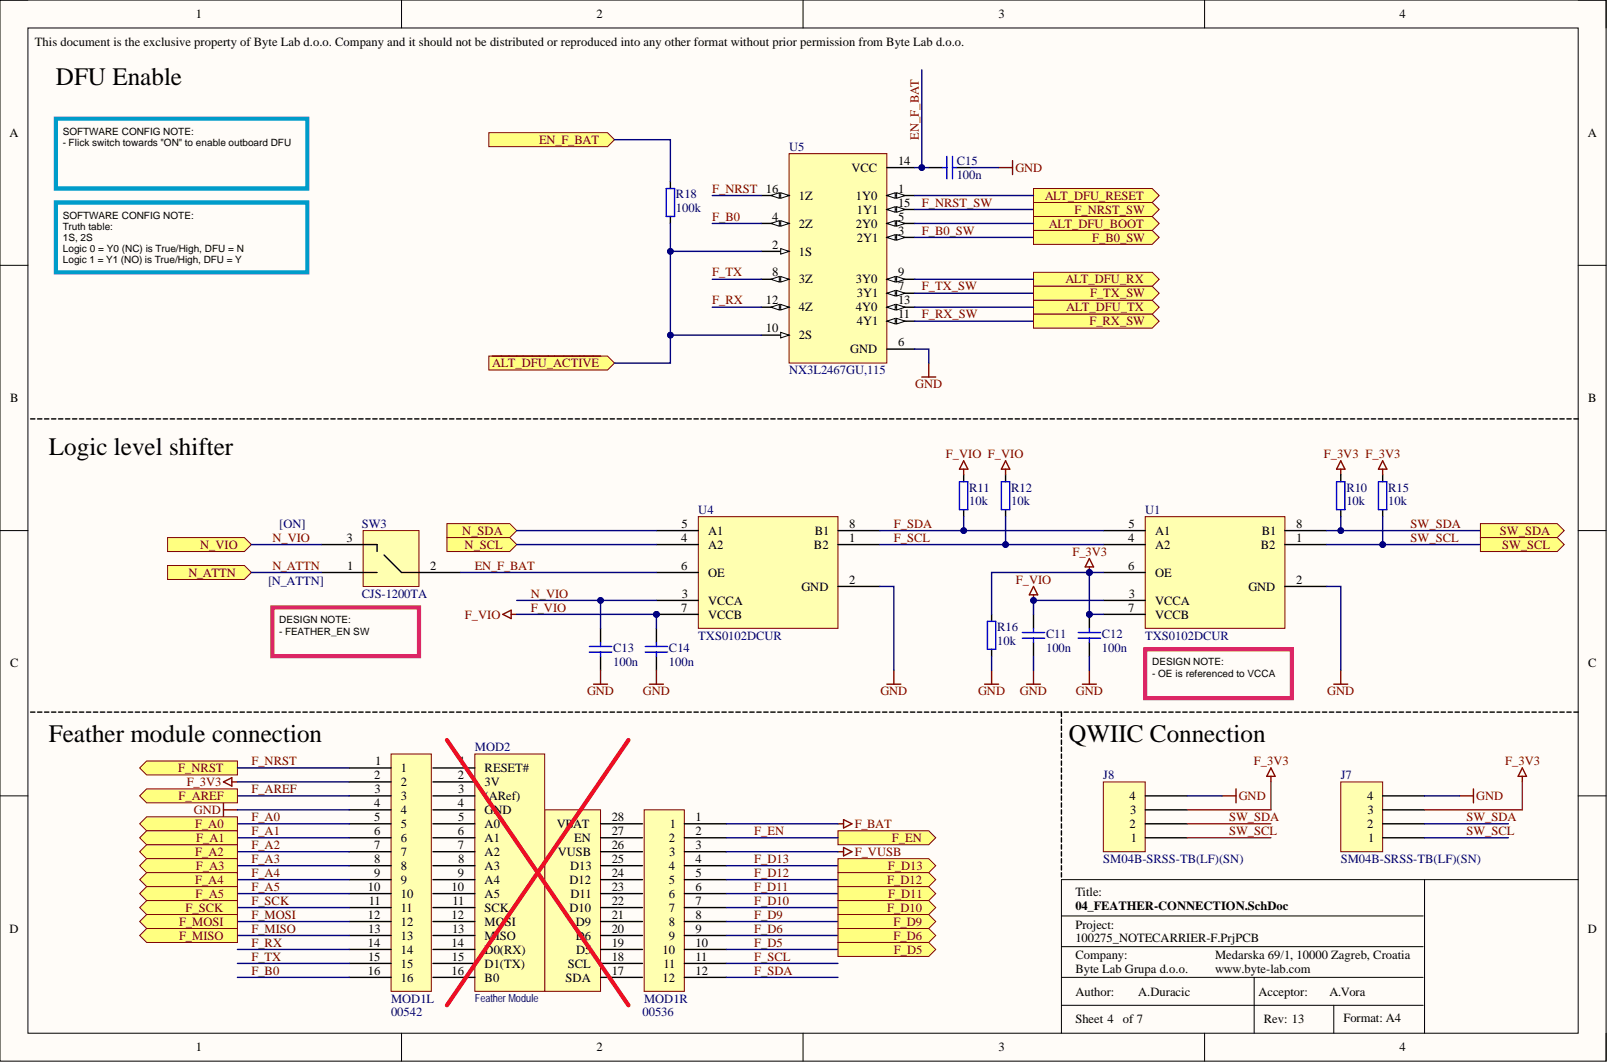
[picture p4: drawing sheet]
<svg xmlns="http://www.w3.org/2000/svg" width="292mm" height="193mm" viewBox="0 0 292 193" stroke-linecap="round" stroke-linejoin="round" font-family="sans-serif">
<defs><g id="words">
<g font-size="4.6">
<text x="10.2" y="15.5">DFU Enable</text>
<text x="8.9" y="82.8">Logic level shifter</text>
<text x="8.9" y="134.8">Feather module connection</text>
<text x="194.2" y="134.8">QWIIC Connection</text>
</g>
<g font-size="2.3">
<text x="35.6" y="3.3">1</text>
<text x="108.4" y="3.3">2</text>
<text x="181.5" y="3.3">3</text>
<text x="254.4" y="3.3">4</text>
<text x="6.3" y="8.4">This document is the exclusive property of Byte Lab d.o.o. Company and it should not be distributed or reproduced into any other format without prior permission from Byte Lab d.o.o.</text>
<text x="1.7" y="24.9">A</text>
<text x="163.2" y="29.9">14</text>
<text x="288.6" y="24.9">A</text>
<text x="154.8" y="31.2">VCC</text>
<text x="163.2" y="35">1</text>
<text x="140.3" y="40.1">4</text>
<text x="145.2" y="36.3">1Z</text>
<text x="145.2" y="41.4">2Z</text>
<text x="155.6" y="36.3">1Y0</text>
<text x="155.6" y="41.4">2Y0</text>
<text x="155.7" y="38.8">1Y1</text>
<text x="163.2" y="40.1">5</text>
<text x="163.2" y="37.6">15</text>
<text x="140.3" y="45.2">2</text>
<text x="145.2" y="46.4">1S</text>
<text x="155.7" y="43.9">2Y1</text>
<text x="163.2" y="42.6">3</text>
<text x="140.4" y="50.2">8</text>
<text x="145.2" y="51.5">3Z</text>
<text x="155.6" y="51.5">3Y0</text>
<text x="163.2" y="50.2">9</text>
<text x="163.2" y="52.8">7</text>
<text x="139.2" y="55.3">12</text>
<text x="145.2" y="56.6">4Z</text>
<text x="155.6" y="56.6">4Y0</text>
<text x="155.7" y="54">3Y1</text>
<text x="155.7" y="59.1">4Y1</text>
<text x="163.2" y="55.3">13</text>
<text x="163.2" y="57.9">11</text>
<text x="139.2" y="60.4">10</text>
<text x="145.2" y="61.7">2S</text>
<text x="154.6" y="64.2">GND</text>
<text x="163.2" y="62.9">6</text>
<text x="1.8" y="73.1">B</text>
<text x="288.7" y="73.1">B</text>
<text x="123.9" y="95.9">5</text>
<text x="154.3" y="95.9">8</text>
<text x="205.1" y="95.9">5</text>
<text x="235.6" y="95.9">8</text>
<text x="63" y="98.4">3</text>
<text x="123.8" y="98.4">4</text>
<text x="128.7" y="97.2">A1</text>
<text x="128.7" y="99.7">A2</text>
<text x="148" y="99.7">B2</text>
<text x="148.1" y="97.2">B1</text>
<text x="154.3" y="98.4">1</text>
<text x="205.1" y="98.4">4</text>
<text x="209.9" y="97.2">A1</text>
<text x="209.9" y="99.7">A2</text>
<text x="229.2" y="99.7">B2</text>
<text x="229.4" y="97.2">B1</text>
<text x="235.6" y="98.4">1</text>
<text x="63.1" y="103.5">1</text>
<text x="78.2" y="103.5">2</text>
<text x="123.8" y="103.5">6</text>
<text x="128.7" y="104.8">OE</text>
<text x="145.7" y="107.3">GND</text>
<text x="154.3" y="106.1">2</text>
<text x="205.1" y="103.5">6</text>
<text x="209.9" y="104.8">OE</text>
<text x="226.9" y="107.3">GND</text>
<text x="235.6" y="106.1">2</text>
<text x="123.8" y="111.1">7</text>
<text x="123.9" y="108.6">3</text>
<text x="128.7" y="109.9">VCCA</text>
<text x="128.7" y="112.4">VCCB</text>
<text x="205.1" y="111.1">7</text>
<text x="205.2" y="108.6">3</text>
<text x="209.9" y="109.9">VCCA</text>
<text x="209.9" y="112.4">VCCB</text>
<text x="1.8" y="121.3">C</text>
<text x="288.7" y="121.3">C</text>
<text x="68" y="141.6">2</text>
<text x="68.2" y="139">1</text>
<text x="72.9" y="140.3">1</text>
<text x="72.9" y="142.8">2</text>
<text x="83.2" y="141.6">2</text>
<text x="83.4" y="139">1</text>
<text x="88.1" y="140.3">RESET#</text>
<text x="88.1" y="142.8">3V</text>
<text x="68" y="146.6">4</text>
<text x="68" y="149.2">5</text>
<text x="68.1" y="144.1">3</text>
<text x="72.9" y="145.4">3</text>
<text x="72.9" y="147.9">4</text>
<text x="83.2" y="146.6">4</text>
<text x="83.3" y="149.2">5</text>
<text x="83.3" y="144.1">3</text>
<text x="88.1" y="145.4">(ARef)</text>
<text x="88.1" y="147.9">GND</text>
<text x="111.2" y="149.2">28</text>
<text x="126.4" y="149.2">1</text>
<text x="205.3" y="145.4">4</text>
<text x="205.4" y="147.9">3</text>
<text x="248.5" y="145.4">4</text>
<text x="248.6" y="147.9">3</text>
<text x="68" y="154.3">7</text>
<text x="68" y="151.7">6</text>
<text x="72.9" y="155.5">7</text>
<text x="72.9" y="150.4">5</text>
<text x="72.9" y="153">6</text>
<text x="83.2" y="151.7">6</text>
<text x="83.2" y="154.3">7</text>
<text x="88.1" y="150.4">A0</text>
<text x="88.1" y="153">A1</text>
<text x="88.1" y="155.5">A2</text>
<text x="101.2" y="150.4">VBAT</text>
<text x="101.4" y="155.5">VUSB</text>
<text x="104.4" y="153">EN</text>
<text x="111.2" y="151.7">27</text>
<text x="111.2" y="154.3">26</text>
<text x="121.6" y="153">2</text>
<text x="121.6" y="155.5">3</text>
<text x="121.8" y="150.4">1</text>
<text x="126.4" y="151.7">2</text>
<text x="126.4" y="154.3">3</text>
<text x="205.3" y="150.4">2</text>
<text x="205.5" y="153">1</text>
<text x="248.5" y="150.4">2</text>
<text x="248.7" y="153">1</text>
<text x="66.8" y="161.9">10</text>
<text x="68" y="159.3">9</text>
<text x="68" y="156.8">8</text>
<text x="72.9" y="158.1">8</text>
<text x="72.9" y="160.6">9</text>
<text x="82.1" y="161.9">10</text>
<text x="83.2" y="159.3">9</text>
<text x="83.3" y="156.8">8</text>
<text x="88.1" y="158.1">A3</text>
<text x="88.1" y="160.6">A4</text>
<text x="103.5" y="160.6">D12</text>
<text x="103.6" y="158.1">D13</text>
<text x="111.2" y="156.8">25</text>
<text x="111.2" y="159.3">24</text>
<text x="111.2" y="161.9">23</text>
<text x="121.6" y="158.1">4</text>
<text x="121.6" y="160.6">5</text>
<text x="126.4" y="156.8">4</text>
<text x="126.4" y="159.3">5</text>
<text x="126.4" y="161.9">6</text>
<text x="66.8" y="166.9">12</text>
<text x="67" y="164.4">11</text>
<text x="72.9" y="165.7">11</text>
<text x="72.9" y="163.1">10</text>
<text x="82.1" y="166.9">12</text>
<text x="82.3" y="164.4">11</text>
<text x="88.1" y="163.1">A5</text>
<text x="88.1" y="165.7">SCK</text>
<text x="103.5" y="165.7">D10</text>
<text x="103.7" y="163.1">D11</text>
<text x="111.2" y="164.4">22</text>
<text x="111.2" y="166.9">21</text>
<text x="121.6" y="165.7">7</text>
<text x="121.6" y="163.1">6</text>
<text x="126.4" y="164.4">7</text>
<text x="126.4" y="166.9">8</text>
<text x="195.5" y="162.9">Title:</text>
<text x="195.5" y="165.4">04_FEATHER-CONNECTION.SchDoc</text>
<text x="1.7" y="169.5">D</text>
<text x="66.8" y="172">14</text>
<text x="66.9" y="169.5">13</text>
<text x="72.9" y="168.2">12</text>
<text x="72.9" y="170.7">13</text>
<text x="72.9" y="173.3">14</text>
<text x="82.1" y="172">14</text>
<text x="82.2" y="169.5">13</text>
<text x="88.1" y="168.2">MOSI</text>
<text x="88.1" y="170.7">MISO</text>
<text x="88.1" y="173.3">D0(RX)</text>
<text x="104.7" y="168.2">D9</text>
<text x="104.7" y="170.7">D6</text>
<text x="104.7" y="173.3">D5</text>
<text x="111.2" y="169.5">20</text>
<text x="111.2" y="172">19</text>
<text x="120.4" y="173.3">10</text>
<text x="121.6" y="170.7">9</text>
<text x="121.6" y="168.2">8</text>
<text x="126.4" y="169.5">9</text>
<text x="126.4" y="172">10</text>
<text x="195.5" y="168.7">Project:</text>
<text x="195.5" y="171.3">100275_NOTECARRIER-F.PrjPCB</text>
<text x="288.6" y="169.5">D</text>
<text x="66.8" y="177.1">16</text>
<text x="66.9" y="174.5">15</text>
<text x="72.9" y="175.8">15</text>
<text x="72.9" y="178.4">16</text>
<text x="82.1" y="177.1">16</text>
<text x="82.1" y="174.5">15</text>
<text x="88.1" y="175.8">D1(TX)</text>
<text x="88.1" y="178.4">B0</text>
<text x="102.8" y="178.4">SDA</text>
<text x="103.2" y="175.8">SCL</text>
<text x="111.2" y="174.5">18</text>
<text x="111.2" y="177.1">17</text>
<text x="120.4" y="178.4">12</text>
<text x="120.6" y="175.8">11</text>
<text x="126.4" y="174.5">11</text>
<text x="126.4" y="177.1">12</text>
<text x="195.5" y="174.3">Company:</text>
<text x="195.5" y="176.8">Byte Lab Grupa d.o.o.</text>
<text x="220.9" y="174.3">Medarska 69/1, 10000 Zagreb, Croatia</text>
<text x="220.9" y="176.8">www.byte-lab.com</text>
<text x="195.5" y="186">Sheet 4</text>
<text x="195.5" y="180.9">Author:</text>
<text x="204.1" y="186">of 7</text>
<text x="206.9" y="180.9">A.Duracic</text>
<text x="228.7" y="180.9">Acceptor:</text>
<text x="229.7" y="186">Rev: 13</text>
<text x="241.7" y="180.9">A.Vora</text>
<text x="244.2" y="185.7">Format: A4</text>
<text x="35.6" y="191">1</text>
<text x="108.4" y="191">2</text>
<text x="181.5" y="191">3</text>
<text x="254.4" y="191">4</text>
</g>
<g font-size="2.3" fill="#800000">
<text x="98" y="26.1">EN_F_BAT</text>
<text x="167" y="25.4" transform="rotate(-90 167 25.4)">EN_F_BAT</text>
<text x="129.5" y="35">F_NRST 16</text>
<text x="184.6" y="31.2">GND</text>
<text x="129.5" y="40.1">F_B0</text>
<text x="167.5" y="37.6">F_NRST_SW</text>
<text x="189.9" y="36.3">ALT_DFU_RESET</text>
<text x="190.6" y="41.4">ALT_DFU_BOOT</text>
<text x="195.3" y="38.8">F_NRST_SW</text>
<text x="167.5" y="42.6">F_B0_SW</text>
<text x="198.5" y="43.9">F_B0_SW</text>
<text x="129.5" y="50.2">F_TX</text>
<text x="167.5" y="52.8">F_TX_SW</text>
<text x="193.7" y="51.5">ALT_DFU_RX</text>
<text x="129.5" y="55.3">F_RX</text>
<text x="167.5" y="57.9">F_RX_SW</text>
<text x="193.8" y="56.6">ALT_DFU_TX</text>
<text x="198" y="59.1">F_RX_SW</text>
<text x="198.1" y="54">F_TX_SW</text>
<text x="89.5" y="66.7">ALT_DFU_ACTIVE</text>
<text x="166.4" y="70.5">GND</text>
<text x="171.9" y="83.2">F_VIO F_VIO</text>
<text x="240.6" y="83.2">F_3V3 F_3V3</text>
<text x="162.5" y="95.9">F_SDA</text>
<text x="256.4" y="95.9">SW_SDA</text>
<text x="36.4" y="99.7">N_VIO</text>
<text x="49.5" y="98.4">N_VIO</text>
<text x="84" y="97.2">N_SDA</text>
<text x="84.5" y="99.7">N_SCL</text>
<text x="162.5" y="98.4">F_SCL</text>
<text x="194.9" y="101">F_3V3</text>
<text x="256.4" y="98.4">SW_SCL</text>
<text x="272.6" y="97.2">SW_SDA</text>
<text x="273" y="99.7">SW_SCL</text>
<text x="34.3" y="104.8">N_ATTN</text>
<text x="49.5" y="103.5">N_ATTN</text>
<text x="86.3" y="103.5">EN_F_BAT</text>
<text x="184.6" y="106.1">F_VIO</text>
<text x="84.5" y="112.4">F_VIO</text>
<text x="96.5" y="111.1">F_VIO</text>
<text x="96.5" y="108.6">N_VIO</text>
<text x="106.7" y="126.3">GND</text>
<text x="116.9" y="126.3">GND</text>
<text x="160" y="126.3">GND</text>
<text x="177.8" y="126.3">GND</text>
<text x="185.4" y="126.3">GND</text>
<text x="195.6" y="126.3">GND</text>
<text x="241.3" y="126.3">GND</text>
<text x="32.4" y="140.3">F_NRST</text>
<text x="33.9" y="142.8">F_3V3</text>
<text x="45.7" y="139">F_NRST</text>
<text x="227.9" y="139">F_3V3</text>
<text x="273.6" y="139">F_3V3</text>
<text x="32.5" y="145.4">F_AREF</text>
<text x="35.2" y="147.9">GND</text>
<text x="223.4" y="149.2">SW_SDA</text>
<text x="225.2" y="145.4">GND</text>
<text x="266.6" y="149.2">SW_SDA</text>
<text x="268.3" y="145.4">GND</text>
<text x="35.5" y="150.4">F_A0</text>
<text x="35.5" y="155.5">F_A2</text>
<text x="35.7" y="153">F_A1</text>
<text x="137.1" y="151.7">F_EN</text>
<text x="155.4" y="150.4">F_BAT</text>
<text x="155.4" y="155.5">F_VUSB</text>
<text x="162.1" y="153">F_EN</text>
<text x="223.4" y="151.7">SW_SCL</text>
<text x="266.6" y="151.7">SW_SCL</text>
<text x="35.5" y="160.6">F_A4</text>
<text x="35.6" y="158.1">F_A3</text>
<text x="161.3" y="160.6">F_D12</text>
<text x="161.4" y="158.1">F_D13</text>
<text x="33.7" y="165.7">F_SCK</text>
<text x="35.5" y="163.1">F_A5</text>
<text x="161.2" y="165.7">F_D10</text>
<text x="161.5" y="163.1">F_D11</text>
<text x="32.5" y="168.2">F_MOSI</text>
<text x="32.5" y="170.7">F_MISO</text>
<text x="162.4" y="168.2">F_D9</text>
<text x="162.4" y="170.7">F_D6</text>
<text x="162.5" y="173.3">F_D5</text>
<text x="137.1" y="174.5">F_SCL</text>
<text x="137.1" y="177.1">F_SDA</text>
</g>
<g font-size="2.3" fill="#000080">
<text x="143.4" y="27.4">U5</text>
<text x="173.9" y="29.9">C15</text>
<text x="173.9" y="32.5">100n</text>
<text x="122.9" y="36">R18</text>
<text x="122.9" y="38.6">100k</text>
<text x="143.4" y="68">NX3L2467GU,115</text>
<text x="176.2" y="89.3">R11</text>
<text x="183.8" y="89.3">R12</text>
<text x="244.7" y="89.3">R10</text>
<text x="252.3" y="89.3">R15</text>
<text x="50.8" y="95.9">[ON]</text>
<text x="65.7" y="95.9">SW3</text>
<text x="126.9" y="93.4">U4</text>
<text x="176.2" y="91.8">10k</text>
<text x="183.8" y="91.8">10k</text>
<text x="208.2" y="93.4">U1</text>
<text x="244.7" y="91.8">10k</text>
<text x="252.3" y="91.8">10k</text>
<text x="48.7" y="106.3">[N_ATTN]</text>
<text x="65.7" y="108.6">CJS-1200TA</text>
<text x="111.4" y="118.5">C13</text>
<text x="121.6" y="118.5">C14</text>
<text x="126.9" y="116.2">TXS0102DCUR</text>
<text x="181.3" y="114.7">R16</text>
<text x="181.3" y="117.2">10k</text>
<text x="190.1" y="115.9">C11</text>
<text x="190.1" y="118.5">100n</text>
<text x="200.3" y="115.9">C12</text>
<text x="200.3" y="118.5">100n</text>
<text x="208.2" y="116.2">TXS0102DCUR</text>
<text x="111.4" y="121">100n</text>
<text x="121.6" y="121">100n</text>
<text x="86.3" y="136.5">MOD2</text>
<text x="200.5" y="141.6">J8</text>
<text x="243.7" y="141.6">J7</text>
<text x="200.5" y="156.8">SM04B-SRSS-TB(LF)(SN)</text>
<text x="243.7" y="156.8">SM04B-SRSS-TB(LF)(SN)</text>
<text x="71.1" y="182.2">MOD1L</text>
<text x="71.1" y="184.7">00542</text>
<text x="116.8" y="184.7">00536</text>
<text x="117.1" y="182.2">MOD1R</text>
</g>
<g font-size="2.3" fill="#600">
<text x="45.7" y="144.1">F_AREF</text>
<text x="45.7" y="149.2">F_A0</text>
<text x="45.7" y="151.7">F_A1</text>
<text x="45.7" y="154.3">F_A2</text>
<text x="45.7" y="156.8">F_A3</text>
<text x="45.7" y="159.3">F_A4</text>
<text x="45.7" y="161.9">F_A5</text>
<text x="137.1" y="156.8">F_D13</text>
<text x="137.1" y="159.3">F_D12</text>
<text x="137.1" y="161.9">F_D11</text>
<text x="45.7" y="164.4">F_SCK</text>
<text x="45.7" y="166.9">F_MOSI</text>
<text x="137.1" y="164.4">F_D10</text>
<text x="137.1" y="166.9">F_D9</text>
<text x="45.7" y="169.5">F_MISO</text>
<text x="45.7" y="172">F_RX</text>
<text x="137.1" y="169.5">F_D6</text>
<text x="137.1" y="172">F_D5</text>
<text x="45.7" y="174.5">F_TX</text>
<text x="45.7" y="177.1">F_B0</text>
</g>
<text font-size="2" fill="#000080" x="86.3" y="182">FeatherModule</text>
<g font-size="1.8">
<text x="11.4" y="24.5">SOFTWARE CONFIG NOTE:</text>
<text x="11.4" y="26.5">- Flick switch towards &quot;ON&quot; to enable outboard DFU</text>
<text x="11.4" y="39.7">SOFTWARE CONFIG NOTE:</text>
<text x="11.4" y="41.7">Truth table:</text>
<text x="11.4" y="43.8">1S, 2S</text>
<text x="11.4" y="45.8">Logic 0 = Y0 (NC) is True/High, DFU = N</text>
<text x="11.4" y="47.8">Logic 1 = Y1 (NO) is True/High, DFU = Y</text>
<text x="50.8" y="113.3">DESIGN NOTE:</text>
<text x="50.8" y="115.3">- FEATHER_EN SW</text>
<text x="209.4" y="120.9">DESIGN NOTE:</text>
<text x="209.4" y="122.9">- OE is referenced to VCCA</text>
</g>
</g></defs>
<path d="M0 0h291.9v192.8h-291.9z" fill-rule="evenodd" fill="#fffcf8"/>
<path d="M0 0h291.9v192.8h-291.9z" fill="none" stroke="#000" stroke-width=".18"/>
<path d="M5.1 5.1h281.8v182.6h-281.8z" fill-rule="evenodd" fill="#fffcf8"/>
<g fill="none" stroke="#000" stroke-width=".18">
<path d="M0 0h5.1M5.1 5.1h281.8v182.6h-281.8zM73 0v5.1M146 0v5.1M219 0v5.1M286.9 0h5v5.1M0 48.2h5.1M286.9 48.2h5M0 96.4h5.1M286.9 96.4h5M0 144.6h5.1M258.9 159.8v27.9"/>
<path d="M286.9 144.6h5M286.9 159.8h-94v27.9M192.9 166.4h65.8M192.9 172h65.8M192.9 177.6h65.8M228 177.6v10.1M73 187.7v5.1M146 187.7v5.1M192.9 182.7h65.8M219 187.7v5.1M242.4 182.7v5M291.9 187.7v5.1"/>
</g>
<path d="M10.2 21.6h45.6v12.7h-45.6zM10.2 36.8h45.6v12.7h-45.6z" fill="none" stroke="#009cca" stroke-width=".76"/>
<path d="M175.2 86.3v1.2M175.2 92.6v1.3M182.8 86.3v1.2M182.8 92.6v1.3" fill="none" stroke="#000" stroke-width=".25"/>
<path d="M174.4 87.5h1.5v5.1h-1.5zM182 87.5h1.5v5.1h-1.5z" fill="none" stroke="#00f" stroke-width=".25"/>
<path d="M243.7 83.7l.8 1.6h-1.6zM243.7 85.3v1M231 139.5l.8 1.6h-1.5zM276.7 139.5l.8 1.6h-1.6zM231 141.1v1M276.7 141.1v1" fill="none" stroke="#800000" stroke-width=".25"/>
<path d="M243.7 142.1h7.6v12.7h-7.6z" fill-rule="evenodd" fill="#ffffb0"/>
<path d="M243.7 142.1h7.6v12.7h-7.6z" fill="none" stroke="#800000" stroke-width=".18"/>
<path d="M251.3 152.2h7.6M251.3 149.7h7.6M251.3 147.2h7.6M251.3 144.6h7.6" fill="none" stroke="#000" stroke-width=".25"/>
<path d="M200.5 142.1h7.7v12.7h-7.7z" fill-rule="evenodd" fill="#ffffb0"/>
<path d="M200.5 142.1h7.7v12.7h-7.7z" fill="none" stroke="#800000" stroke-width=".18"/>
<path d="M208.2 152.2h7.6M208.2 149.7h7.6M208.2 147.2h7.6M208.2 144.6h7.6" fill="none" stroke="#000" stroke-width=".25"/>
<circle cx="119.3" cy="111.6" r=".51" fill="#000080"/>
<circle cx="119.3" cy="111.6" r=".51" fill="none" stroke="#000080" stroke-width=".18"/>
<path d="M126.9 93.9h25.4v20.3h-25.4z" fill-rule="evenodd" fill="#ffffb0"/>
<path d="M126.9 93.9h25.4v20.3h-25.4z" fill="none" stroke="#800000" stroke-width=".18"/>
<path d="M119.3 96.4h7.6M119.3 98.9h7.6M152.3 96.4h7.6M152.3 98.9h7.6M119.3 104h7.6M119.3 109.1h7.6M119.3 111.6h7.6M152.3 106.6h7.6" fill="none" stroke="#000" stroke-width=".25"/>
<circle cx="119.3" cy="111.6" r=".51" fill="#000080"/>
<circle cx="119.3" cy="111.6" r=".51" fill="none" stroke="#000080" stroke-width=".18"/>
<path d="M66 96.4h10.2v10.2h-10.2z" fill-rule="evenodd" fill="#ffffb0"/>
<path d="M66 96.4h10.2v10.2h-10.2z" fill="none" stroke="#800000" stroke-width=".18"/>
<g fill="none" stroke="#000" stroke-width=".25">
<path d="M5.6 76.1h.7M6.8 76.1h.8M8.1 76.1h.8M9.4 76.1h.8M10.6 76.1h.8M11.9 76.1h.8M13.2 76.1h.8M14.4 76.1h.8M15.7 76.1h.8M17 76.1h.8M18.2 76.1h.8M19.5 76.1h.8"/>
<path d="M20.8 76.1h.8M22.1 76.1h.7M23.3 76.1h.8M24.6 76.1h.8M25.9 76.1h.8M27.1 76.1h.8M28.4 76.1h.8M29.7 76.1h.8M30.9 76.1h.8M32.2 76.1h.8M33.5 76.1h.8M34.7 76.1h.8"/>
<path d="M36 76.1h.8M37.3 76.1h.8M38.6 76.1h.7M39.8 76.1h.8M41.1 76.1h.8M42.4 76.1h.8M43.6 76.1h.8M44.9 76.1h.8M46.2 76.1h.8M47.4 76.1h.8M48.7 76.1h.8M50 76.1h.8"/>
<path d="M51.2 76.1h.8M52.5 76.1h.8M53.8 76.1h.8M55.1 76.1h.7M56.3 76.1h.8M57.6 76.1h.8M58.9 76.1h.8M60.1 76.1h.8M61.4 76.1h.8M62.7 76.1h.8M63.9 76.1h.8M65.2 76.1h.8"/>
<path d="M66.5 76.1h.8M67.7 76.1h.8M69 76.1h.8M70.3 76.1h.8M71.6 76.1h.8M72.8 76.1h.8M74.1 76.1h.8M75.4 76.1h.8M76.6 76.1h.8M77.9 76.1h.8M79.2 76.1h.8M80.4 76.1h.8"/>
<path d="M81.7 76.1h.8M83 76.1h.8M84.2 76.1h.8M85.5 76.1h.8M86.8 76.1h.8M88.1 76.1h.8M89.3 76.1h.8M90.6 76.1h.8M91.9 76.1h.8M93.1 76.1h.8M94.4 76.1h.8M95.7 76.1h.8"/>
<path d="M96.9 76.1h.8M98.2 76.1h.8M99.5 76.1h.8M100.8 76.1h.7M102 76.1h.8M103.3 76.1h.8M104.6 76.1h.8M105.8 76.1h.8M107.1 76.1h.8M108.4 76.1h.8M109.6 76.1h.8M110.9 76.1h.8"/>
<path d="M112.2 76.1h.8M113.4 76.1h.8M114.7 76.1h.8M116 76.1h.8M117.3 76.1h.7M118.5 76.1h.8M119.8 76.1h.8M121.1 76.1h.8M122.3 76.1h.8M123.6 76.1h.8M124.9 76.1h.8M126.1 76.1h.8"/>
<path d="M127.4 76.1h.8M128.7 76.1h.8M129.9 76.1h.8M131.2 76.1h.8M132.5 76.1h.8M133.8 76.1h.7M135 76.1h.8M136.3 76.1h.8M137.6 76.1h.8M138.8 76.1h.8M140.1 76.1h.8M141.4 76.1h.8"/>
<path d="M142.6 76.1h.8M143.9 76.1h.8M145.2 76.1h.8M146.4 76.1h.8M147.7 76.1h.8M149 76.1h.8M150.3 76.1h.7M151.5 76.1h.8M152.8 76.1h.8M154.1 76.1h.8M155.3 76.1h.8M156.6 76.1h.8"/>
<path d="M157.9 76.1h.8M159.1 76.1h.8M160.4 76.1h.8M161.7 76.1h.8M162.9 76.1h.8M164.2 76.1h.8M165.5 76.1h.8M166.8 76.1h.7M168 76.1h.8M169.3 76.1h.8M170.6 76.1h.8M171.8 76.1h.8"/>
<path d="M173.1 76.1h.8M174.4 76.1h.8M175.6 76.1h.8M176.9 76.1h.8M178.2 76.1h.8M179.4 76.1h.8M180.7 76.1h.8M182 76.1h.8M183.3 76.1h.7M184.5 76.1h.8M185.8 76.1h.8M187.1 76.1h.8"/>
<path d="M188.3 76.1h.8M189.6 76.1h.8M190.9 76.1h.8M192.1 76.1h.8M193.4 76.1h.8M194.7 76.1h.8M195.9 76.1h.8M197.2 76.1h.8M198.5 76.1h.8M199.8 76.1h.7M201 76.1h.8M202.3 76.1h.8"/>
<path d="M203.6 76.1h.8M204.8 76.1h.8M206.1 76.1h.8M207.4 76.1h.8M208.6 76.1h.8M209.9 76.1h.8M211.2 76.1h.8M212.4 76.1h.8M213.7 76.1h.8M215 76.1h.8M216.3 76.1h.8M217.5 76.1h.8"/>
<path d="M218.8 76.1h.8M220.1 76.1h.8M221.3 76.1h.8M222.6 76.1h.8M223.9 76.1h.8M225.1 76.1h.8M226.4 76.1h.8M227.7 76.1h.8M229 76.1h.7M230.2 76.1h.8M231.5 76.1h.8M232.8 76.1h.8"/>
<path d="M234 76.1h.8M235.3 76.1h.8M236.6 76.1h.8M237.8 76.1h.8M239.1 76.1h.8M240.4 76.1h.8M241.6 76.1h.8M242.9 76.1h.8M244.2 76.1h.8M245.5 76.1h.7M246.7 76.1h.8M248 76.1h.8"/>
<path d="M249.3 76.1h.8M250.5 76.1h.8M251.8 76.1h.8M253.1 76.1h.8M254.3 76.1h.8M255.6 76.1h.8M256.9 76.1h.8M258.1 76.1h.8M259.4 76.1h.8M260.7 76.1h.8M262 76.1h.7M263.2 76.1h.8"/>
<path d="M264.5 76.1h.8M265.8 76.1h.8M267 76.1h.8M268.3 76.1h.8M269.6 76.1h.8M270.8 76.1h.8M272.1 76.1h.8M273.4 76.1h.8M274.6 76.1h.8M275.9 76.1h.8M277.2 76.1h.8M278.5 76.1h.7"/>
<path d="M279.7 76.1h.8M281 76.1h.8M282.3 76.1h.8M283.5 76.1h.8M284.8 76.1h.8M286.1 76.1h.8M58.4 98.9h10.1v1.3M58.4 104h10.1M69.8 100.9l3.2 3.1h10.8"/>
</g>
<path d="M117.1 147.2h7.3v32.9h-7.3z" fill-rule="evenodd" fill="#ffffb0"/>
<path d="M117.1 147.2h7.3v32.9h-7.3z" fill="none" stroke="#800000" stroke-width=".18"/>
<path d="M124.4 149.7h7.6M124.4 152.2h7.6M124.4 154.8h7.6M124.4 157.3h7.6M124.4 159.8h7.6M124.4 175.1h7.6M124.4 177.6h7.6M124.4 164.9h7.6M124.4 167.4h7.6M124.4 170h7.6M124.4 172.5h7.6M124.4 162.4h7.6" fill="none" stroke="#000" stroke-width=".25"/>
<path d="M71.1 137h7.3v43.1h-7.3z" fill-rule="evenodd" fill="#ffffb0"/>
<path d="M71.1 137h7.3v43.1h-7.3z" fill="none" stroke="#800000" stroke-width=".18"/>
<g fill="none" stroke="#000" stroke-width=".25">
<path d="M63.5 139.5h7.6M63.5 154.8h7.6M63.5 157.3h7.6M63.5 159.8h7.6M63.5 142.1h7.6M63.5 144.6h7.6M63.5 147.2h7.6M63.5 149.7h7.6M63.5 152.2h7.6M63.5 164.9h7.6M63.5 167.4h7.6M63.5 170h7.6"/>
<path d="M63.5 172.5h7.6M63.5 175.1h7.6M63.5 177.6h7.6M63.5 162.4h7.6"/>
</g>
<path d="M99 147.2h10.2v32.9h-10.2z" fill-rule="evenodd" fill="#ffffb0"/>
<path d="M99 147.2h10.2v32.9h-10.2z" fill="none" stroke="#800000" stroke-width=".18"/>
<path d="M109.2 149.7h7.6M109.2 152.2h7.6M109.2 154.8h7.6M109.2 157.3h7.6M109.2 159.8h7.6M109.2 162.4h7.6M109.2 164.9h7.6M109.2 167.4h7.6M109.2 170h7.6M109.2 172.5h7.6M109.2 175.1h7.6M109.2 177.6h7.6" fill="none" stroke="#000" stroke-width=".25"/>
<path d="M86.3 137h12.7v43.1h-12.7z" fill-rule="evenodd" fill="#ffffb0"/>
<path d="M86.3 137h12.7v43.1h-12.7z" fill="none" stroke="#800000" stroke-width=".18"/>
<g fill="none" stroke="#000" stroke-width=".25">
<path d="M5.6 129.4h.7M6.8 129.4h.8M8.1 129.4h.8M9.4 129.4h.8M10.6 129.4h.8M11.9 129.4h.8M13.2 129.4h.8M14.4 129.4h.8M15.7 129.4h.8M17 129.4h.8M18.2 129.4h.8M19.5 129.4h.8"/>
<path d="M20.8 129.4h.8M22.1 129.4h.7M23.3 129.4h.8M24.6 129.4h.8M25.9 129.4h.8M27.1 129.4h.8M28.4 129.4h.8M29.7 129.4h.8M30.9 129.4h.8M32.2 129.4h.8M33.5 129.4h.8M34.7 129.4h.8"/>
<path d="M36 129.4h.8M37.3 129.4h.8M38.6 129.4h.7M39.8 129.4h.8M41.1 129.4h.8M42.4 129.4h.8M43.6 129.4h.8M44.9 129.4h.8M46.2 129.4h.8M47.4 129.4h.8M48.7 129.4h.8M50 129.4h.8"/>
<path d="M51.2 129.4h.8M52.5 129.4h.8M53.8 129.4h.8M55.1 129.4h.7M56.3 129.4h.8M57.6 129.4h.8M58.9 129.4h.8M60.1 129.4h.8M61.4 129.4h.8M62.7 129.4h.8M63.9 129.4h.8M65.2 129.4h.8"/>
<path d="M66.5 129.4h.8M67.7 129.4h.8M69 129.4h.8M70.3 129.4h.8M71.6 129.4h.8M72.8 129.4h.8M74.1 129.4h.8M75.4 129.4h.8M76.6 129.4h.8M77.9 129.4h.8M78.7 139.5h7.6M79.2 129.4h.8"/>
<path d="M80.4 129.4h.8M81.7 129.4h.8M83 129.4h.8M84.2 129.4h.8M85.5 129.4h.8M86.8 129.4h.8M88.1 129.4h.8M89.3 129.4h.8M90.6 129.4h.8M91.9 129.4h.8M93.1 129.4h.8M94.4 129.4h.8"/>
<path d="M95.7 129.4h.8M96.9 129.4h.8M98.2 129.4h.8M99.5 129.4h.8M100.8 129.4h.7M102 129.4h.8M103.3 129.4h.8M104.6 129.4h.8M105.8 129.4h.8M107.1 129.4h.8M108.4 129.4h.8M109.6 129.4h.8"/>
<path d="M110.9 129.4h.8M112.2 129.4h.8M113.4 129.4h.8M114.7 129.4h.8M116 129.4h.8M117.3 129.4h.7M118.5 129.4h.8M119.8 129.4h.8M121.1 129.4h.8M122.3 129.4h.8M123.6 129.4h.8M124.9 129.4h.8"/>
<path d="M126.1 129.4h.8M127.4 129.4h.8M128.7 129.4h.8M129.9 129.4h.8M131.2 129.4h.8M132.5 129.4h.8M133.8 129.4h.7M135 129.4h.8M136.3 129.4h.8M137.6 129.4h.8M138.8 129.4h.8M140.1 129.4h.8"/>
<path d="M141.4 129.4h.8M142.6 129.4h.8M143.9 129.4h.8M145.2 129.4h.8M146.4 129.4h.8M147.7 129.4h.8M149 129.4h.8M150.3 129.4h.7M151.5 129.4h.8M152.8 129.4h.8M154.1 129.4h.8M155.3 129.4h.8"/>
<path d="M156.6 129.4h.8M157.9 129.4h.8M159.1 129.4h.8M160.4 129.4h.8M161.7 129.4h.8M162.9 129.4h.8M164.2 129.4h.8M165.5 129.4h.8M166.8 129.4h.7M168 129.4h.8M169.3 129.4h.8M170.6 129.4h.8"/>
<path d="M171.8 129.4h.8M173.1 129.4h.8M174.4 129.4h.8M175.6 129.4h.8M176.9 129.4h.8M178.2 129.4h.8M179.4 129.4h.8M180.7 129.4h.8M182 129.4h.8M183.3 129.4h.7M184.5 129.4h.8M185.8 129.4h.8"/>
<path d="M187.1 129.4h.8M188.3 129.4h.8M189.6 129.4h.8M190.9 129.4h.8M192.1 129.4h.8M193.4 129.4h.8M194.7 129.4h.8M195.9 129.4h.8M197.2 129.4h.8M198.5 129.4h.8M199.8 129.4h.7M201 129.4h.8"/>
<path d="M202.3 129.4h.8M203.6 129.4h.8M204.8 129.4h.8M206.1 129.4h.8M207.4 129.4h.8M208.6 129.4h.8M209.9 129.4h.8M211.2 129.4h.8M212.4 129.4h.8M213.7 129.4h.8M215 129.4h.8M216.3 129.4h.8"/>
<path d="M217.5 129.4h.8M218.8 129.4h.8M220.1 129.4h.8M221.3 129.4h.8M222.6 129.4h.8M223.9 129.4h.8M225.1 129.4h.8M226.4 129.4h.8M227.7 129.4h.8M229 129.4h.7M230.2 129.4h.8M231.5 129.4h.8"/>
<path d="M232.8 129.4h.8M234 129.4h.8M235.3 129.4h.8M236.6 129.4h.8M237.8 129.4h.8M239.1 129.4h.8M240.4 129.4h.8M241.6 129.4h.8M242.9 129.4h.8M244.2 129.4h.8M245.5 129.4h.7M246.7 129.4h.8"/>
<path d="M248 129.4h.8M249.3 129.4h.8M250.5 129.4h.8M251.8 129.4h.8M253.1 129.4h.8M254.3 129.4h.8M255.6 129.4h.8M256.9 129.4h.8M258.1 129.4h.8M259.4 129.4h.8M260.7 129.4h.8M262 129.4h.7"/>
<path d="M263.2 129.4h.8M264.5 129.4h.8M265.8 129.4h.8M267 129.4h.8M268.3 129.4h.8M269.6 129.4h.8M270.8 129.4h.8M272.1 129.4h.8M273.4 129.4h.8M274.6 129.4h.8M275.9 129.4h.8M277.2 129.4h.8"/>
<path d="M278.5 129.4h.7M279.7 129.4h.8M281 129.4h.8M282.3 129.4h.8M283.5 129.4h.8M284.8 129.4h.8M286.1 129.4h.8M78.7 142.1h7.6M78.7 144.6h7.6M78.7 147.2h7.6M78.7 149.7h7.6M78.7 152.2h7.6"/>
<path d="M78.7 154.8h7.6M78.7 157.3h7.6M78.7 159.8h7.6M78.7 162.4h7.6M78.7 164.9h7.6M78.7 167.4h7.6M78.7 170h7.6M78.7 172.5h7.6M78.7 175.1h7.6M78.7 177.6h7.6"/>
</g>
<path d="M208.2 93.9h25.4v20.3h-25.4z" fill-rule="evenodd" fill="#ffffb0"/>
<path d="M208.2 93.9h25.4v20.3h-25.4z" fill="none" stroke="#800000" stroke-width=".18"/>
<path d="M200.5 96.4h7.7M200.5 98.9h7.7M233.6 96.4h7.6M233.6 98.9h7.6M243.7 86.3v1.2M243.7 92.6v1.3M251.3 86.3v1.2M251.3 92.6v1.3M200.5 104h7.7M200.5 109.1h7.7M200.5 111.6h7.7M233.6 106.6h7.6" fill="none" stroke="#000" stroke-width=".25"/>
<path d="M242.9 87.5h1.6v5.1h-1.6zM250.6 87.5h1.5v5.1h-1.5z" fill="none" stroke="#00f" stroke-width=".25"/>
<path d="M251.3 83.7l.8 1.6h-1.5zM251.3 85.3v1M198 101.5l.8 1.5h-1.6zM198 103v1" fill="none" stroke="#800000" stroke-width=".25"/>
<circle cx="198" cy="104" r=".51" fill="#000080"/>
<circle cx="198" cy="104" r=".51" fill="none" stroke="#000080" stroke-width=".18"/>
<path d="M187.9 111.6v2.6M187.9 116.7v2.5" fill="none" stroke="#000" stroke-width=".25"/>
<path d="M185.8 115.9h4.1M185.8 114.9h4.1M187.9 114.2v.7M187.9 115.9v.8" fill="none" stroke="#00f" stroke-width=".25"/>
<circle cx="198" cy="111.6" r=".51" fill="#000080"/>
<circle cx="198" cy="111.6" r=".51" fill="none" stroke="#000080" stroke-width=".18"/>
<path d="M198 111.6v2.6" fill="none" stroke="#000" stroke-width=".25"/>
<circle cx="198" cy="111.6" r=".51" fill="#000080"/>
<circle cx="198" cy="111.6" r=".51" fill="none" stroke="#000080" stroke-width=".18"/>
<g fill="none" stroke="#000" stroke-width=".25">
<path d="M121.9 33v1.3M121.9 39.3v1.3M168.8 30.5h2.6M173.9 30.5h2.5M109.2 114.2v2.5M109.2 119.2v2.6M119.3 114.2v2.5M119.3 119.2v2.6M180.2 111.6v1.3M180.2 118v1.2M198 116.7v2.5M192.9 129.4v.8"/>
<path d="M192.9 130.7v.8M192.9 131.9v.8M192.9 133.2v.8M192.9 134.5v.8M192.9 135.7v.8M192.9 137v.8M192.9 138.3v.8M192.9 139.5v.8M192.9 140.8v.8M192.9 142.1v.8M192.9 143.3v.8M192.9 144.6v.8"/>
<path d="M192.9 145.9v.8M192.9 147.2v.7M192.9 148.4v.8M192.9 149.7v.8M192.9 151v.7M192.9 152.2v.8M192.9 153.5v.8M192.9 154.8v.8M192.9 156v.8M192.9 157.3v.8M192.9 158.6v.8"/>
</g>
<g fill="none" stroke="#00f" stroke-width=".25">
<path d="M121.1 34.3h1.5v5h-1.5zM171.4 30.5h.7M172.1 28.4v4.1M173.1 28.4v4.1M173.1 30.5h.8M107.1 118.5h4.1M107.1 117.5h4.1M109.2 116.7v.8M109.2 118.5v.7M117.3 118.5h4M117.3 117.5h4M119.3 116.7v.8"/>
<path d="M119.3 118.5v.7M179.5 112.9h1.5v5.1h-1.5zM196 115.9h4M196 114.9h4M198 114.2v.7M198 115.9v.8"/>
</g>
<path d="M49.5 110.4h26.7v8.8h-26.7zM208.2 118h26.6v8.9h-26.6z" fill="none" stroke="#da2467" stroke-width=".76"/>
<path d="M81.2 134.5l33 48.2M114.2 134.5l-33 48.2" fill="none" stroke="#ee0e22" stroke-width=".76"/>
<path d="M143.4 27.9h17.8v38.1h-17.8z" fill-rule="evenodd" fill="#ffffb0"/>
<path d="M143.4 27.9h17.8v38.1h-17.8z" fill="none" stroke="#800000" stroke-width=".18"/>
<path d="M161.2 35.5h5.1" fill="none" stroke="#000" stroke-width=".25"/>
<path d="M161.2 35.5l1.5-.5v1z" fill="#f8fcff"/>
<path d="M161.2 35.5l1.5-.5v1z" fill="none" stroke="#000" stroke-width=".18"/>
<path d="M163 35l1.5 .5-1.5 .5z" fill="#f8fcff"/>
<path d="M163 35l1.5 .5-1.5 .5z" fill="none" stroke="#000" stroke-width=".18"/>
<path d="M138.4 35.5h5M161.2 30.5h5.1" fill="none" stroke="#000" stroke-width=".25"/>
<path d="M141.9 35l1.5 .5-1.5 .5z" fill="#f8fcff"/>
<path d="M141.9 35l1.5 .5-1.5 .5z" fill="none" stroke="#000" stroke-width=".18"/>
<path d="M140.1 35.5l1.6-.5v1z" fill="#f8fcff"/>
<path d="M140.1 35.5l1.6-.5v1z" fill="none" stroke="#000" stroke-width=".18"/>
<path d="M138.4 55.8h5M161.2 63.4h5.1" fill="none" stroke="#000" stroke-width=".25"/>
<path d="M141.9 55.3l1.5 .5-1.5 .5z" fill="#f8fcff"/>
<path d="M141.9 55.3l1.5 .5-1.5 .5z" fill="none" stroke="#000" stroke-width=".18"/>
<path d="M140.1 55.8l1.6-.5v1z" fill="#f8fcff"/>
<path d="M140.1 55.8l1.6-.5v1z" fill="none" stroke="#000" stroke-width=".18"/>
<path d="M138.4 50.7h5" fill="none" stroke="#000" stroke-width=".25"/>
<path d="M141.9 50.2l1.5 .5-1.5 .6z" fill="#f8fcff"/>
<path d="M141.9 50.2l1.5 .5-1.5 .6z" fill="none" stroke="#000" stroke-width=".18"/>
<path d="M140.1 50.7l1.6-.5v1.1z" fill="#f8fcff"/>
<path d="M140.1 50.7l1.6-.5v1.1z" fill="none" stroke="#000" stroke-width=".18"/>
<path d="M138.4 40.6h5" fill="none" stroke="#000" stroke-width=".25"/>
<path d="M141.9 40.1l1.5 .5-1.5 .5z" fill="#f8fcff"/>
<path d="M141.9 40.1l1.5 .5-1.5 .5z" fill="none" stroke="#000" stroke-width=".18"/>
<path d="M140.1 40.6l1.6-.5v1z" fill="#f8fcff"/>
<path d="M140.1 40.6l1.6-.5v1z" fill="none" stroke="#000" stroke-width=".18"/>
<path d="M161.2 40.6h5.1" fill="none" stroke="#000" stroke-width=".25"/>
<path d="M161.2 40.6l1.5-.5v1z" fill="#f8fcff"/>
<path d="M161.2 40.6l1.5-.5v1z" fill="none" stroke="#000" stroke-width=".18"/>
<path d="M163 40.1l1.5 .5-1.5 .5z" fill="#f8fcff"/>
<path d="M163 40.1l1.5 .5-1.5 .5z" fill="none" stroke="#000" stroke-width=".18"/>
<path d="M161.2 50.7h5.1" fill="none" stroke="#000" stroke-width=".25"/>
<path d="M161.2 50.7l1.5-.5v1.1z" fill="#f8fcff"/>
<path d="M161.2 50.7l1.5-.5v1.1z" fill="none" stroke="#000" stroke-width=".18"/>
<path d="M163 50.2l1.5 .5-1.5 .6z" fill="#f8fcff"/>
<path d="M163 50.2l1.5 .5-1.5 .6z" fill="none" stroke="#000" stroke-width=".18"/>
<path d="M161.2 55.8h5.1" fill="none" stroke="#000" stroke-width=".25"/>
<path d="M161.2 55.8l1.5-.5v1z" fill="#f8fcff"/>
<path d="M161.2 55.8l1.5-.5v1z" fill="none" stroke="#000" stroke-width=".18"/>
<path d="M163 55.3l1.5 .5-1.5 .5z" fill="#f8fcff"/>
<path d="M163 55.3l1.5 .5-1.5 .5z" fill="none" stroke="#000" stroke-width=".18"/>
<path d="M161.2 38.1h5.1" fill="none" stroke="#000" stroke-width=".25"/>
<path d="M161.2 38.1l1.5-.5v1z" fill="#f8fcff"/>
<path d="M161.2 38.1l1.5-.5v1z" fill="none" stroke="#000" stroke-width=".18"/>
<path d="M163 37.6l1.5 .5-1.5 .5z" fill="#f8fcff"/>
<path d="M163 37.6l1.5 .5-1.5 .5z" fill="none" stroke="#000" stroke-width=".18"/>
<path d="M161.2 43.1h5.1" fill="none" stroke="#000" stroke-width=".25"/>
<path d="M161.2 43.1l1.5-.5v1z" fill="#f8fcff"/>
<path d="M161.2 43.1l1.5-.5v1z" fill="none" stroke="#000" stroke-width=".18"/>
<path d="M163 42.6l1.5 .5-1.5 .5z" fill="#f8fcff"/>
<path d="M163 42.6l1.5 .5-1.5 .5z" fill="none" stroke="#000" stroke-width=".18"/>
<path d="M161.2 53.3h5.1" fill="none" stroke="#000" stroke-width=".25"/>
<path d="M161.2 53.3l1.5-.5v1z" fill="#f8fcff"/>
<path d="M161.2 53.3l1.5-.5v1z" fill="none" stroke="#000" stroke-width=".18"/>
<path d="M163 52.8l1.5 .5-1.5 .5z" fill="#f8fcff"/>
<path d="M163 52.8l1.5 .5-1.5 .5z" fill="none" stroke="#000" stroke-width=".18"/>
<path d="M161.2 58.4h5.1" fill="none" stroke="#000" stroke-width=".25"/>
<path d="M161.2 58.4l1.5-.5v1z" fill="#f8fcff"/>
<path d="M161.2 58.4l1.5-.5v1z" fill="none" stroke="#000" stroke-width=".18"/>
<path d="M163 57.9l1.5 .5-1.5 .5z" fill="#f8fcff"/>
<path d="M163 57.9l1.5 .5-1.5 .5z" fill="none" stroke="#000" stroke-width=".18"/>
<path d="M138.4 45.7h5" fill="none" stroke="#000" stroke-width=".25"/>
<path d="M141.9 45.2l1.5 .5-1.5 .5z" fill="#f8fcff"/>
<path d="M141.9 45.2l1.5 .5-1.5 .5z" fill="none" stroke="#000" stroke-width=".18"/>
<path d="M138.4 60.9h5" fill="none" stroke="#000" stroke-width=".25"/>
<path d="M141.9 60.4l1.5 .5-1.5 .5z" fill="#f8fcff"/>
<path d="M141.9 60.4l1.5 .5-1.5 .5z" fill="none" stroke="#000" stroke-width=".18"/>
<g fill="none" stroke="#800000" stroke-width=".25">
<path d="M181.5 30.5h2.5M184 29.2v2.5M167.5 68.5h2.6M168.8 66v2.5M107.9 124.3h2.5M109.2 121.8v2.5M118 124.3h2.6M119.3 121.8v2.5M161.2 124.3h2.5M162.5 121.8v2.5M179 124.3h2.5M180.2 121.8v2.5"/>
<path d="M186.6 124.3h2.5M187.9 121.8v2.5M196.7 124.3h2.6M198 121.8v2.5M242.4 124.3h2.6M243.7 121.8v2.5M40.6 145.9v2.5M40.6 147.2h2.6M222.1 144.6h2.6M224.7 143.3v2.6M265.3 144.6h2.5M267.8 143.3v2.6"/>
</g>
<path d="M187.9 39.3h21.5l1.3 1.3-1.3 1.3h-21.5z" fill-rule="evenodd" fill="#ffff80"/>
<path d="M187.9 39.3h21.5l1.3 1.3-1.3 1.3h-21.5z" fill="none" stroke="#800000" stroke-width=".18"/>
<path d="M187.9 34.3h21.5l1.3 1.2-1.3 1.3h-21.5z" fill-rule="evenodd" fill="#ffff80"/>
<path d="M187.9 34.3h21.5l1.3 1.2-1.3 1.3h-21.5z" fill="none" stroke="#800000" stroke-width=".18"/>
<path d="M88.9 64.7h21.5l1.3 1.3-1.3 1.2h-21.5z" fill-rule="evenodd" fill="#ffff80"/>
<path d="M88.9 64.7h21.5l1.3 1.3-1.3 1.2h-21.5z" fill="none" stroke="#800000" stroke-width=".18"/>
<path d="M89.5 64.7h19.7" fill="none" stroke="#800000" stroke-width=".25"/>
<path d="M187.9 49.5h21.5l1.3 1.2-1.3 1.3h-21.5z" fill-rule="evenodd" fill="#ffff80"/>
<path d="M187.9 49.5h21.5l1.3 1.2-1.3 1.3h-21.5z" fill="none" stroke="#800000" stroke-width=".18"/>
<path d="M187.9 54.6h21.5l1.3 1.2-1.3 1.3h-21.5z" fill-rule="evenodd" fill="#ffff80"/>
<path d="M187.9 54.6h21.5l1.3 1.2-1.3 1.3h-21.5z" fill="none" stroke="#800000" stroke-width=".18"/>
<path d="M175.2 83.7l.7 1.6h-1.5zM175.2 85.3v1M182.8 83.7l.7 1.6h-1.5zM182.8 85.3v1M91.4 111.6l1.5-.7v1.5zM92.9 111.6h1M187.9 106.6l.7 1.5h-1.5zM187.9 108.1v1" fill="none" stroke="#800000" stroke-width=".25"/>
<circle cx="187.9" cy="109.1" r=".51" fill="#000080"/>
<circle cx="187.9" cy="109.1" r=".51" fill="none" stroke="#000080" stroke-width=".18"/>
<path d="M25.4 139.5l1.3-1.2h16.5v2.5h-16.5z" fill-rule="evenodd" fill="#ffff80"/>
<path d="M25.4 139.5l1.3-1.2h16.5v2.5h-16.5z" fill="none" stroke="#800000" stroke-width=".18"/>
<path d="M40.6 142.1l1.5-.8v1.5zM42.1 142.1h1.1M152.3 149.7h1M153.3 148.9l1.6 .8-1.6 .7z" fill="none" stroke="#800000" stroke-width=".25"/>
<path d="M152.3 151h16.5l1.3 1.2-1.3 1.3h-16.5z" fill-rule="evenodd" fill="#ffff80"/>
<path d="M152.3 151h16.5l1.3 1.2-1.3 1.3h-16.5z" fill="none" stroke="#800000" stroke-width=".18"/>
<path d="M152.3 154.8h1M153.3 154l1.6 .8-1.6 .7z" fill="none" stroke="#800000" stroke-width=".25"/>
<path d="M30.5 97.7h13.9l1.3 1.2-1.3 1.3h-13.9z" fill-rule="evenodd" fill="#ffff80"/>
<path d="M30.5 97.7h13.9l1.3 1.2-1.3 1.3h-13.9z" fill="none" stroke="#800000" stroke-width=".18"/>
<path d="M30.5 102.8h13.9l1.3 1.2-1.3 1.3h-13.9z" fill-rule="evenodd" fill="#ffff80"/>
<path d="M30.5 102.8h13.9l1.3 1.2-1.3 1.3h-13.9z" fill="none" stroke="#800000" stroke-width=".18"/>
<path d="M81.2 95.1h11.5l1.2 1.3-1.2 1.3h-11.5z" fill-rule="evenodd" fill="#ffff80"/>
<path d="M81.2 95.1h11.5l1.2 1.3-1.2 1.3h-11.5z" fill="none" stroke="#800000" stroke-width=".18"/>
<path d="M81.2 97.7h11.5l1.2 1.2-1.2 1.3h-11.5z" fill-rule="evenodd" fill="#ffff80"/>
<path d="M81.2 97.7h11.5l1.2 1.2-1.2 1.3h-11.5z" fill="none" stroke="#800000" stroke-width=".18"/>
<path d="M88.9 24.1h21.5l1.3 1.3-1.3 1.2h-21.5z" fill-rule="evenodd" fill="#ffff80"/>
<path d="M88.9 24.1h21.5l1.3 1.3-1.3 1.2h-21.5z" fill="none" stroke="#800000" stroke-width=".18"/>
<path d="M215.8 147.2h15.2M215.8 149.7h15.2M215.8 152.2h15.2M276.7 142.1v5.1h-17.8" fill="none" stroke="#800040" stroke-width=".25"/>
<g fill="none" stroke="#000080" stroke-width=".25">
<path d="M45.7 98.9h12.7M93.9 96.4h25.4M93.9 98.9h25.4M175.2 93.9v2.5M45.7 104h12.7M83.8 104h35.5M159.9 106.6h2.6v15.2M43.2 139.5h20.3M43.2 144.6h20.3M43.2 149.7h20.3M43.2 152.2h20.3M43.2 157.3h20.3"/>
<path d="M43.2 159.8h20.3M43.2 154.8h20.3M43.2 142.1h20.3M132 149.7h20.3M132 152.2h20.3M132 157.3h20.3M132 159.8h20.3M132 154.8h20.3M215.8 144.6h6.3M258.9 144.6h6.4M258.9 149.7h15.3M258.9 152.2h15.3"/>
<path d="M43.2 162.4h20.3M43.2 164.9h20.3M43.2 167.4h20.3M43.2 170h20.3M43.2 172.5h20.3M43.2 175.1h20.3M43.2 177.6h20.3M132 162.4h20.3M132 164.9h20.3M132 167.4h20.3M132 170h20.3M132 172.5h20.3"/>
<path d="M132 175.1h20.3M132 177.6h20.3"/>
</g>
<path d="M231 142.1v5.1" fill="none" stroke="#741b47" stroke-width=".25"/>
<circle cx="175.2" cy="96.4" r=".51" fill="#000080"/>
<circle cx="175.2" cy="96.4" r=".51" fill="none" stroke="#000080" stroke-width=".18"/>
<path d="M182.8 93.9v5" fill="none" stroke="#000080" stroke-width=".25"/>
<circle cx="182.8" cy="99" r=".51" fill="#000080"/>
<circle cx="182.8" cy="99" r=".51" fill="none" stroke="#000080" stroke-width=".18"/>
<path d="M93.9 111.6h25.4v2.6M241.2 106.6h2.5v15.2" fill="none" stroke="#000080" stroke-width=".25"/>
<circle cx="119.3" cy="111.6" r=".51" fill="#000080"/>
<circle cx="119.3" cy="111.6" r=".51" fill="none" stroke="#000080" stroke-width=".18"/>
<path d="M109.2 109.1v5.1" fill="none" stroke="#000080" stroke-width=".25"/>
<circle cx="109.2" cy="109.1" r=".51" fill="#000080"/>
<circle cx="109.2" cy="109.1" r=".51" fill="none" stroke="#000080" stroke-width=".18"/>
<path d="M200.5 109.1h-12.6v2.5" fill="none" stroke="#000080" stroke-width=".25"/>
<circle cx="187.9" cy="109.1" r=".51" fill="#000080"/>
<circle cx="187.9" cy="109.1" r=".51" fill="none" stroke="#000080" stroke-width=".18"/>
<path d="M198 104v7.6h2.5" fill="none" stroke="#000080" stroke-width=".25"/>
<circle cx="198" cy="111.6" r=".51" fill="#000080"/>
<circle cx="198" cy="111.6" r=".51" fill="none" stroke="#000080" stroke-width=".18"/>
<circle cx="198" cy="104" r=".51" fill="#000080"/>
<circle cx="198" cy="104" r=".51" fill="none" stroke="#000080" stroke-width=".18"/>
<path d="M243.7 93.9v2.5M180.2 119.2v2.6M187.9 119.2v2.6M198 119.2v2.6" fill="none" stroke="#000080" stroke-width=".25"/>
<circle cx="243.7" cy="96.4" r=".51" fill="#000080"/>
<circle cx="243.7" cy="96.4" r=".51" fill="none" stroke="#000080" stroke-width=".18"/>
<path d="M251.3 93.9v5" fill="none" stroke="#000080" stroke-width=".25"/>
<circle cx="251.3" cy="99" r=".51" fill="#000080"/>
<circle cx="251.3" cy="99" r=".51" fill="none" stroke="#000080" stroke-width=".18"/>
<g fill="none" stroke="#000080" stroke-width=".25">
<path d="M129.5 35.5h8.9M166.3 38.1h21.6M166.3 35.5h21.6M176.4 30.5h5.1M121.9 45.7h16.5M129.5 40.6h8.9M129.5 50.7h8.9M129.5 55.8h8.9M166.3 43.1h21.6M166.3 53.3h21.6M166.3 58.4h21.6M166.3 40.6h21.6"/>
<path d="M166.3 50.7h21.6M166.3 55.8h21.6M166.3 63.4h2.5v2.6"/>
</g>
<circle cx="121.9" cy="45.7" r=".51" fill="#000080"/>
<circle cx="121.9" cy="45.7" r=".51" fill="none" stroke="#000080" stroke-width=".18"/>
<path d="M93.9 109.1h25.4" fill="none" stroke="#000080" stroke-width=".25"/>
<circle cx="109.2" cy="109.1" r=".51" fill="#000080"/>
<circle cx="109.2" cy="109.1" r=".51" fill="none" stroke="#000080" stroke-width=".18"/>
<path d="M159.9 98.9h40.6" fill="none" stroke="#000080" stroke-width=".25"/>
<circle cx="182.8" cy="99" r=".51" fill="#000080"/>
<circle cx="182.8" cy="99" r=".51" fill="none" stroke="#000080" stroke-width=".18"/>
<path d="M159.9 96.4h40.6" fill="none" stroke="#000080" stroke-width=".25"/>
<circle cx="175.2" cy="96.4" r=".51" fill="#000080"/>
<circle cx="175.2" cy="96.4" r=".51" fill="none" stroke="#000080" stroke-width=".18"/>
<path d="M200.5 104h-20.3v7.6" fill="none" stroke="#000080" stroke-width=".25"/>
<circle cx="198" cy="104" r=".51" fill="#000080"/>
<circle cx="198" cy="104" r=".51" fill="none" stroke="#000080" stroke-width=".18"/>
<path d="M241.2 98.9h27.9" fill="none" stroke="#000080" stroke-width=".25"/>
<circle cx="251.3" cy="99" r=".51" fill="#000080"/>
<circle cx="251.3" cy="99" r=".51" fill="none" stroke="#000080" stroke-width=".18"/>
<path d="M241.2 96.4h27.9" fill="none" stroke="#000080" stroke-width=".25"/>
<circle cx="243.7" cy="96.4" r=".51" fill="#000080"/>
<circle cx="243.7" cy="96.4" r=".51" fill="none" stroke="#000080" stroke-width=".18"/>
<path d="M121.9 60.9h16.5" fill="none" stroke="#000080" stroke-width=".25"/>
<circle cx="121.9" cy="60.9" r=".51" fill="#000080"/>
<circle cx="121.9" cy="60.9" r=".51" fill="none" stroke="#000080" stroke-width=".18"/>
<path d="M121.9 40.6v25.4h-10.2M43.2 147.2h20.3" fill="none" stroke="#000080" stroke-width=".25"/>
<circle cx="121.9" cy="60.9" r=".51" fill="#000080"/>
<circle cx="121.9" cy="60.9" r=".51" fill="none" stroke="#000080" stroke-width=".18"/>
<circle cx="121.9" cy="45.7" r=".51" fill="#000080"/>
<circle cx="121.9" cy="45.7" r=".51" fill="none" stroke="#000080" stroke-width=".18"/>
<path d="M111.7 25.4h10.2v7.6M166.3 30.5h2.5" fill="none" stroke="#000080" stroke-width=".25"/>
<circle cx="167.5" cy="30.5" r=".51" fill="#000080"/>
<circle cx="167.5" cy="30.5" r=".51" fill="none" stroke="#000080" stroke-width=".18"/>
<path d="M167.5 12.7v17.8" fill="none" stroke="#000080" stroke-width=".25"/>
<circle cx="167.5" cy="30.5" r=".51" fill="#000080"/>
<circle cx="167.5" cy="30.5" r=".51" fill="none" stroke="#000080" stroke-width=".18"/>
<path d="M25.4 144.6l1.3-1.3h16.5v2.6h-16.5z" fill-rule="evenodd" fill="#ffff80"/>
<path d="M25.4 144.6l1.3-1.3h16.5v2.6h-16.5z" fill="none" stroke="#800000" stroke-width=".18"/>
<path d="M25.4 149.7l1.3-1.3h16.5v2.6h-16.5z" fill-rule="evenodd" fill="#ffff80"/>
<path d="M25.4 149.7l1.3-1.3h16.5v2.6h-16.5z" fill="none" stroke="#800000" stroke-width=".18"/>
<path d="M25.4 152.2l1.3-1.2h16.5v2.5h-16.5z" fill-rule="evenodd" fill="#ffff80"/>
<path d="M25.4 152.2l1.3-1.2h16.5v2.5h-16.5z" fill="none" stroke="#800000" stroke-width=".18"/>
<path d="M25.4 154.8l1.3-1.3h16.5v2.5h-16.5z" fill-rule="evenodd" fill="#ffff80"/>
<path d="M25.4 154.8l1.3-1.3h16.5v2.5h-16.5z" fill="none" stroke="#800000" stroke-width=".18"/>
<path d="M25.4 157.3l1.3-1.3h16.5v2.6h-16.5z" fill-rule="evenodd" fill="#ffff80"/>
<path d="M25.4 157.3l1.3-1.3h16.5v2.6h-16.5z" fill="none" stroke="#800000" stroke-width=".18"/>
<path d="M25.4 159.8l1.3-1.2h16.5v2.5h-16.5z" fill-rule="evenodd" fill="#ffff80"/>
<path d="M25.4 159.8l1.3-1.2h16.5v2.5h-16.5z" fill="none" stroke="#800000" stroke-width=".18"/>
<path d="M25.4 162.4l1.3-1.3h16.5v2.5h-16.5z" fill-rule="evenodd" fill="#ffff80"/>
<path d="M25.4 162.4l1.3-1.3h16.5v2.5h-16.5z" fill="none" stroke="#800000" stroke-width=".18"/>
<path d="M25.4 164.9l1.3-1.3h16.5v2.6h-16.5z" fill-rule="evenodd" fill="#ffff80"/>
<path d="M25.4 164.9l1.3-1.3h16.5v2.6h-16.5z" fill="none" stroke="#800000" stroke-width=".18"/>
<path d="M25.4 167.4l1.3-1.2h16.5v2.5h-16.5z" fill-rule="evenodd" fill="#ffff80"/>
<path d="M25.4 167.4l1.3-1.2h16.5v2.5h-16.5z" fill="none" stroke="#800000" stroke-width=".18"/>
<path d="M25.4 170l1.3-1.3h16.5v2.6h-16.5z" fill-rule="evenodd" fill="#ffff80"/>
<path d="M25.4 170l1.3-1.3h16.5v2.6h-16.5z" fill="none" stroke="#800000" stroke-width=".18"/>
<path d="M152.3 156h16.5l1.3 1.3-1.3 1.3h-16.5z" fill-rule="evenodd" fill="#ffff80"/>
<path d="M152.3 156h16.5l1.3 1.3-1.3 1.3h-16.5z" fill="none" stroke="#800000" stroke-width=".18"/>
<path d="M152.3 158.6h16.5l1.3 1.2-1.3 1.3h-16.5z" fill-rule="evenodd" fill="#ffff80"/>
<path d="M152.3 158.6h16.5l1.3 1.2-1.3 1.3h-16.5z" fill="none" stroke="#800000" stroke-width=".18"/>
<path d="M152.3 161.1h16.5l1.3 1.3-1.3 1.2h-16.5z" fill-rule="evenodd" fill="#ffff80"/>
<path d="M152.3 161.1h16.5l1.3 1.3-1.3 1.2h-16.5z" fill="none" stroke="#800000" stroke-width=".18"/>
<path d="M152.3 163.6h16.5l1.3 1.3-1.3 1.3h-16.5z" fill-rule="evenodd" fill="#ffff80"/>
<path d="M152.3 163.6h16.5l1.3 1.3-1.3 1.3h-16.5z" fill="none" stroke="#800000" stroke-width=".18"/>
<path d="M152.3 166.2h16.5l1.3 1.2-1.3 1.3h-16.5z" fill-rule="evenodd" fill="#ffff80"/>
<path d="M152.3 166.2h16.5l1.3 1.2-1.3 1.3h-16.5z" fill="none" stroke="#800000" stroke-width=".18"/>
<path d="M152.3 168.7h16.5l1.3 1.3-1.3 1.3h-16.5z" fill-rule="evenodd" fill="#ffff80"/>
<path d="M152.3 168.7h16.5l1.3 1.3-1.3 1.3h-16.5z" fill="none" stroke="#800000" stroke-width=".18"/>
<path d="M152.3 171.3h16.5l1.3 1.2-1.3 1.3h-16.5z" fill-rule="evenodd" fill="#ffff80"/>
<path d="M152.3 171.3h16.5l1.3 1.2-1.3 1.3h-16.5z" fill="none" stroke="#800000" stroke-width=".18"/>
<path d="M187.9 52h21.5l1.3 1.3-1.3 1.3h-21.5z" fill-rule="evenodd" fill="#ffff80"/>
<path d="M187.9 52h21.5l1.3 1.3-1.3 1.3h-21.5z" fill="none" stroke="#800000" stroke-width=".18"/>
<path d="M187.9 57.1h21.5l1.3 1.3-1.3 1.2h-21.5z" fill-rule="evenodd" fill="#ffff80"/>
<path d="M187.9 57.1h21.5l1.3 1.3-1.3 1.2h-21.5z" fill="none" stroke="#800000" stroke-width=".18"/>
<path d="M187.9 36.8h21.5l1.3 1.3-1.3 1.2h-21.5z" fill-rule="evenodd" fill="#ffff80"/>
<path d="M187.9 36.8h21.5l1.3 1.3-1.3 1.2h-21.5z" fill="none" stroke="#800000" stroke-width=".18"/>
<path d="M187.9 41.9h21.5l1.3 1.2-1.3 1.3h-21.5z" fill-rule="evenodd" fill="#ffff80"/>
<path d="M187.9 41.9h21.5l1.3 1.2-1.3 1.3h-21.5z" fill="none" stroke="#800000" stroke-width=".18"/>
<path d="M269.1 95.1h14l1.2 1.3-1.2 1.3h-14z" fill-rule="evenodd" fill="#ffff80"/>
<path d="M269.1 95.1h14l1.2 1.3-1.2 1.3h-14z" fill="none" stroke="#800000" stroke-width=".18"/>
<path d="M269.1 97.7h14l1.2 1.2-1.2 1.3h-14z" fill-rule="evenodd" fill="#ffff80"/>
<path d="M269.1 97.7h14l1.2 1.2-1.2 1.3h-14z" fill="none" stroke="#800000" stroke-width=".18"/>
<use href="#words"/>
</svg>
